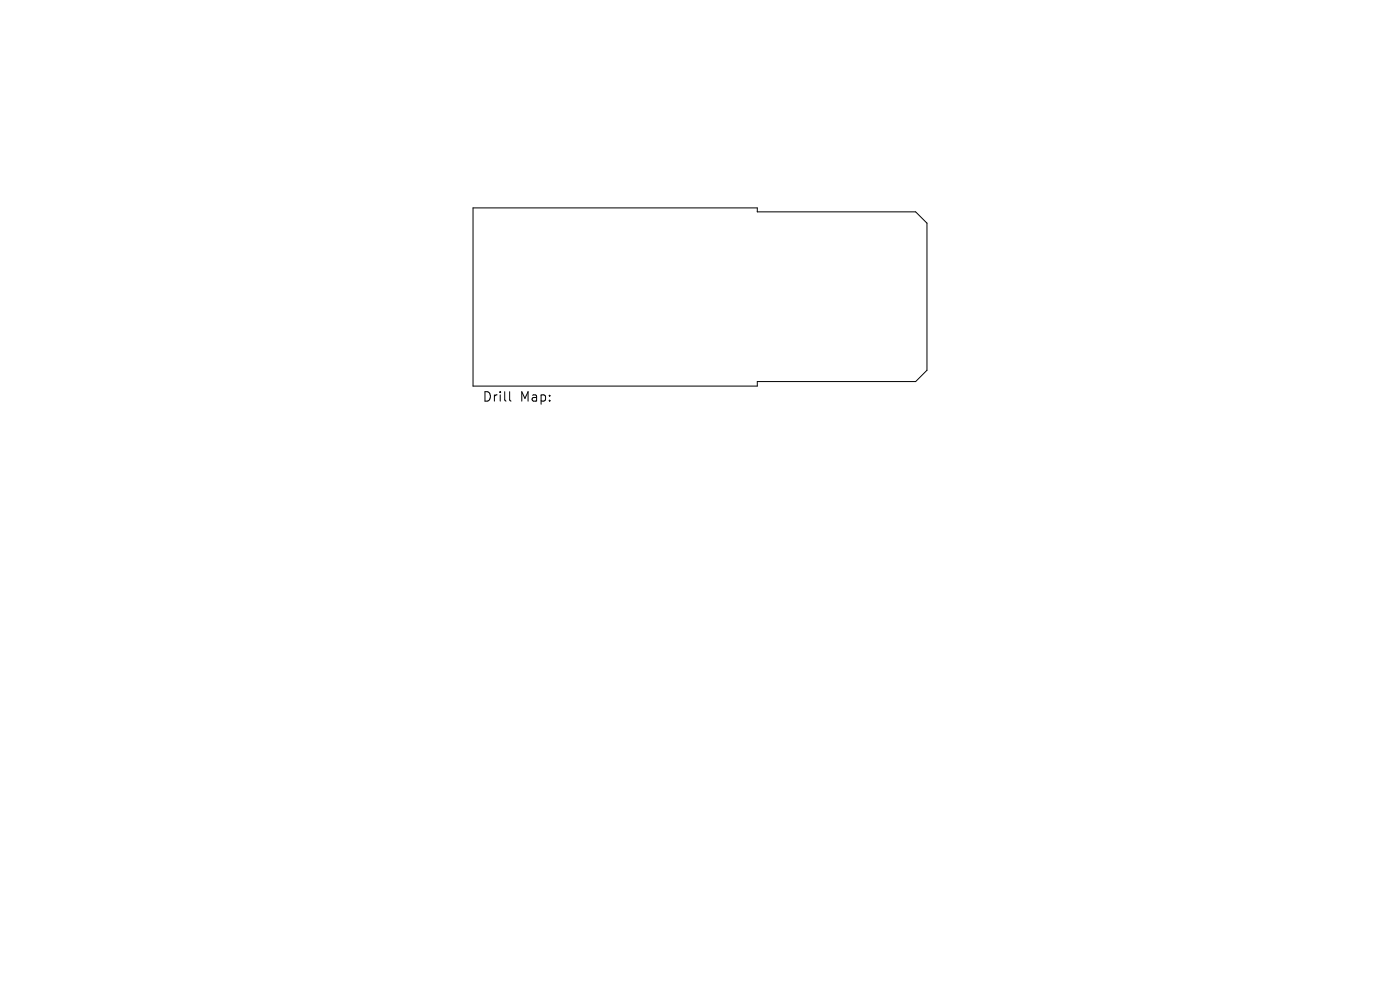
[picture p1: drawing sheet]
<svg xmlns="http://www.w3.org/2000/svg" width="297mm" height="210mm" viewBox="0 0 297 210" stroke-linecap="round" stroke-linejoin="round" font-family="sans-serif">
<defs><g id="words">
<g font-size="2.8">
<text x="102.3" y="85.5">Drill</text>
<text x="110.3" y="85.5">Map:</text>
</g>
</g></defs>
<path d="M100.4 44.1h60.3v.8h33.6l2.4 2.4v31.2l-2.4 2.4h-33.6v1h-60.3zM108.1 83.1v1.7l.3 .3" fill="none" stroke="#000" stroke-width=".21"/>
<use href="#words"/>
</svg>
